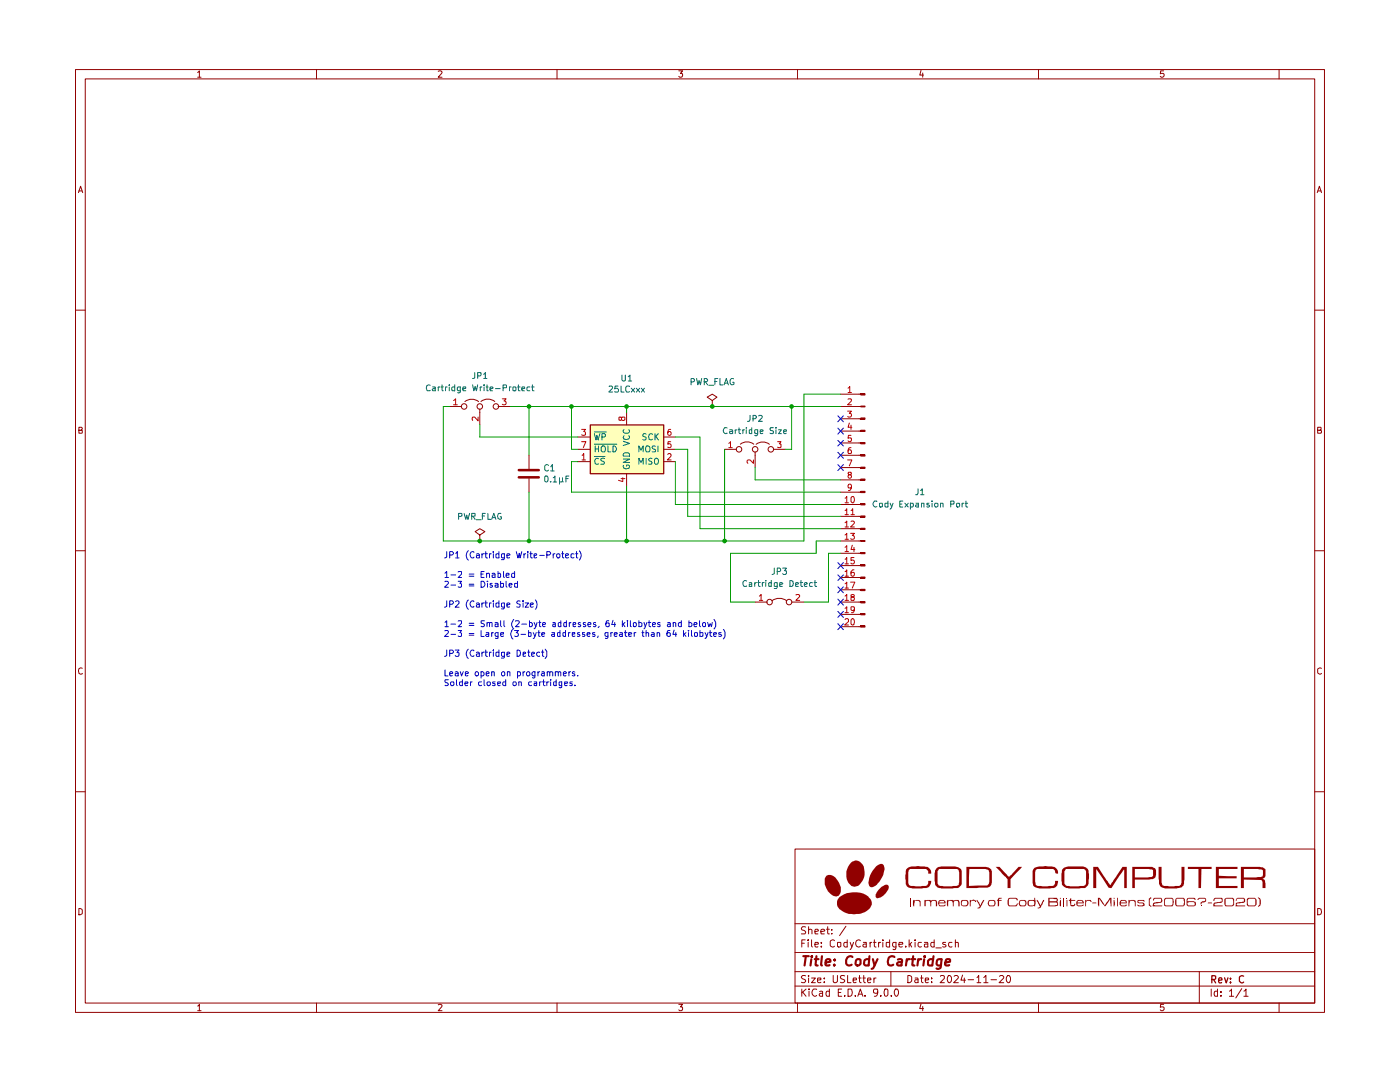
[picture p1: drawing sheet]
<svg xmlns="http://www.w3.org/2000/svg" width="279mm" height="216mm" viewBox="0 0 279 216" stroke-linecap="round" stroke-linejoin="round" font-family="sans-serif">
<g fill="none" stroke="#910000" stroke-width=".2">
<path d="M15.1 13.9h249.2v188.1h-249.2zM17 15.7h245.4v184.4h-245.4zM39.5 14.5l.3-.4v1.3M39.5 15.4h.6M63.2 13.9v1.8M87.5 14.2l.5-.1 .2 .3-.7 1h.7M111.2 13.9v1.8M135.5 14.1h.7l-.4 .5h.3v.7l-.5 .1-.1-.2M159.2 13.9v1.8M183.8 14.1l-.2 .9h.7M184.1 14.6v.8M207.3 13.9v1.8"/>
<path d="M232.2 14.1h-.6v.6l.6-.1 .1 .2v.4l-.2 .2h-.4l-.1-.2M255.3 13.9v1.8M15.7 38.4l.4-1.2 .4 1.2M15.7 38.1h.6M262.9 38.4l.4-1.2 .4 1.2M263.1 38.1h.5M15.1 61.9h1.9M262.4 61.9h1.9M15.7 85.8h.5l.2-.2-.1-.3h-.6v1.1h.6l.1-.5-.2-.1M263 85.8h.6v-.5h-.6v1.1h.6l.1-.4-.1-.2h-.2M15.1 109.9h1.9M262.4 109.9h1.9"/>
<path d="M16.4 133.3a.58 .58 0 0 0-.8 .6 .58 .58 0 0 0 .8 .5M263.7 133.3h-.3l-.4 .2 .1 .9 .3 .1 .3-.1M15.1 158h1.9M262.4 158h1.9M158.7 169.4h103.7v30.7h-103.7zM15.7 181.3h.3l.4 .3v.7l-.4 .2h-.3zM158.7 196.8h103.7M158.7 193.9h103.7M158.7 190.1h103.7M158.7 184.3h103.7M160 197.4v1.4M160 188.2h.5"/>
<path d="M160.2 197.9l.7 .9M160.7 187.5h-.7v1.5M160.8 194.7l-.6-.1-.3 .3a.74 .74 0 0 0 .8 .6l.1 .3-.3 .3-.6-.1M160.8 185l-.6-.1-.2 .2v.4l.5 .2 .3 .4-.2 .2h-.7M160.9 197.4l-.9 .7M161.3 187.5v.2M161.3 188v1M161.4 194.6v.2M161.4 185.6l.2-.2 .4 .2v.7M161.4 184.9v1.4M161.4 195.2v.9M161.5 197.4h.1"/>
<path d="M161.5 197.8v1M162 195.2h.7l-.7 .9h.7M162 187.5v1.3l.1 .2M162.6 188.5l.7-.1-.1-.4h-.5l-.1 .2v.6l.2 .2 .4-.1M162.6 185.9l.7-.1-.2-.4h-.3l-.2 .2v.6l.1 .1h.5M163 197.4h-.6a.79 .79 0 0 0-.3 .8 .79 .79 0 0 0 .6 .6l.3-.2M163.1 195.6l.7-.1v-.3h-.6l-.1 .1 .1 .7h.6M163.6 197.9h.6v.9M163.8 185.9l.8-.1-.1-.3-.4-.1-.3 .2 .1 .7h.6M163.9 188.8v.2M163.9 188v.2M164.2 198.1l-.6 .2-.1 .2 .2 .3 .5-.1"/>
<path d="M164.5 195.9v.2M164.5 195.2v.1M164.9 185.4h.6M165.2 184.9v1.3l.1 .1h.2M165.5 197.9l-.4-.1-.3 .3 .1 .6h.6M165.5 197.4v1.4M166 186.3h.1M166 185.5v.1M166.3 194.6l.1 1.4a.52 .52 0 0 0 .7-.2v-1.2M166.5 187.7l-.4-.2-.4 .4 .1 .9 .3 .2 .4-.2M167.1 188.1h.7l-.1 .8-.3 .1-.3-.2zM167.3 198h.5"/>
<path d="M168 197.4h-.7v1.4h.7M168.6 198.6v.2M168.6 194.7h-.8a.57 .57 0 0 0 .1 .6 .57 .57 0 0 0 .6 .2l.1 .3a.6 .6 0 0 1-.9 .2M168.8 184.8l-1.2 1.9M169.1 188h-.5l-.2 .3v.4l.3 .3 .4-.1M169.1 187.5v1.5M169.2 194.6v1.5h.6M169.2 197.4h.6a.94 .94 0 0 1-.1 1.4h-.5zM169.7 188l.3 1M170.3 195.6l.6-.1v-.3h-.6v.1v.7h.6M170.3 188l-.6 1.5M170.7 198.6v.2"/>
<path d="M171.2 198.8l.5-1.4 .5 1.4M171.4 195.2h.5M171.4 198.4h.6M171.5 194.6v1.2l.4 .3M171.7 187.7a.68 .68 0 0 0-1 .5 .68 .68 0 0 0 .7 .8l.3-.2M172.2 195.2h.5M172.3 188h.6v1M172.4 194.6v1.2l.1 .3h.2M172.6 198.6v.2M172.9 188.4h-.4l-.3 .2v.2l.3 .2 .4-.1M173.1 195.6l.7-.1-.1-.3h-.5l-.1 .1 .1 .7h.5M173.6 188v1"/>
<path d="M174 188h-.3l-.1 .3M174.3 188h.5M174.4 195.2v.9M174.5 187.5v1.3l.3 .2M174.8 195.2h-.2l-.2 .2M175.2 197.9l-.3 .3-.5-.1v-.7h.7l.1 .2-.2 1-.5 .2M175.3 188v1M175.8 198.6v.2M175.8 188h-.4l-.1 .3M176.2 187.5v.2M176.2 188v1M176.5 197.4h.5l.2 .2v.9l-.3 .3a.99 .99 0 0 1-.4-1.4z"/>
<path d="M177.5 188l-.6 .1v.7l.2 .2 .4-.1M177.5 187.5v1.5M177.8 193.9v2.9M177.9 198.6v.2M178.6 197.4h.1a.75 .75 0 0 1 .7 .6 .75 .75 0 0 1-.4 .8l-.4-.2-.1-.4zM178.8 188.9l-.4 .1-.3-.3v-.4l.2-.3h.5v1.1l-.2 .4-.4-.1M179.4 188.5l.8-.1-.1-.4h-.6l-.1 .2v.6l.3 .2 .4-.1M180.8 188.8v.2M181.2 194.6h.3l.4 .4v.7l-.4 .4h-.3zM181.4 187.5v1.5M181.6 188.4l.3 .6M181.9 188l-.5 .5"/>
<path d="M182.6 195.2h.5l.1 .9M182.6 187.5v.2M182.6 188v1M183.2 195.5h-.5l-.2 .2 .2 .4 .5-.1M183.7 195.2h.5M183.9 194.6v1.2l.3 .3M183.9 188h-.5l-.2 .3v.4l.3 .3 .4-.1M184.5 188h.6l.1 1M184.7 195.6l.6-.1-.1-.3h-.5v.1v.7h.5M185.2 188.4l-.7 .1v.4h.7M185.9 195.9v.2M185.9 195.2v.1"/>
<path d="M186.4 188h-.5l-.1 .3v.4l.2 .3 .4-.1M186.4 187.5v1.5M186.8 189.1h1.1M187.7 194.8l.2-.2 .5 .1 .1 .5-.9 .9h.9M188.7 188h-.5l-.1 .3 .6 .2 .1 .3-.3 .2-.4-.1M189.2 194.7l.2-.1a.75 .75 0 0 1 .5 .8 .75 .75 0 0 1-.5 .7 1.01 1.01 0 0 1-.2-1.4zM190 188h-.5l-.2 .3v.4l.3 .3 .4-.1M190.4 194.8l.6-.2 .3 .5-1 1h1M190.7 188.1l.5-.1 .1 1M190.7 187.5v1.5M192.1 194.6l-.3 1h.9M192.4 195.2v.9"/>
<path d="M193.2 195.5h1.1M195 195.1l.3-.5v1.5M195 196.1h.7M196.3 195.1l.5-.5v1.5M196.3 196.1h.9M197.8 195.5h1.1M199.5 194.8l.6-.2 .2 .5-.9 1h.9M201.2 194.6a.75 .75 0 0 1 .5 .8 .75 .75 0 0 1-.5 .7 .92 .92 0 0 1 0-1.5zM239.3 193.9v6.2M241.7 197.4v1.4M243 197.9l-.4-.1-.3 .3 .1 .6h.6M243 197.4v1.4"/>
<path d="M243.7 198.6v.2M243.7 197.9v.1M245.4 197.8l.4-.4v1.4M245.4 198.8h.8M247.8 197.3l-1.2 1.8M248.2 197.8l.5-.4v1.4M248.2 198.8h.9M263 181.3a.65 .65 0 0 1 .7 .6 .65 .65 0 0 1-.7 .6zM39.5 200.7l.3-.3v1.3M39.5 201.7h.6M63.2 200.1v1.9M87.5 200.5l.5-.1 .2 .3-.7 1h.7"/>
<path d="M111.2 200.1v1.9M135.5 200.4h.7l-.4 .5h.3v.7l-.5 .1-.1-.2M159.2 200.1v1.9M183.8 200.3l-.2 .9h.7M184.1 200.8v.9M207.3 200.1v1.9M232.2 200.4h-.6v.6l.6-.1 .1 .2v.3l-.2 .3h-.4l-.1-.2M255.3 200.1v1.9"/>
</g>
<path d="M241.8 195.4h.7l.1-.6-.8-.1v1.4M242.2 195.4l.4 .7M243.2 195.6l.7-.1-.2-.4-.4 .1-.1 .7 .2 .2 .4-.1M244.4 195.1l.3 1 .4-1M245.6 196v.1M245.6 195.2v.2M248.2 194.8l-.4-.1-.4 .3v.8l.4 .3 .4-.1" fill="none" stroke="#910000" stroke-width=".25"/>
<g fill="none" stroke="#910000" stroke-width=".42">
<path d="M160.3 190.8h1.1M160.8 190.8l-.2 1.9M161.9 191.4l-.1 1.3M162 190.8v.2M162.6 191.4h.8M162.9 190.8l-.1 1.8 .4 .1M164 190.8l-.1 1.6 .1 .3M164.8 192.1l.9-.2-.1-.4a.6 .6 0 0 0-.8 .1v1h.8M166.5 192.5v.2M166.6 191.5v.1M170.1 191l-.1-.1a.77 .77 0 0 0-.9 .1l-.2 .6v.6a.68 .68 0 0 0 1.1 .3M171 191.5l.5-.1 .2 .2v.7l-.4 .4-.4-.1-.2-.3z"/>
<path d="M173.4 191.5a.65 .65 0 0 0-.9 .2v.8a.64 .64 0 0 0 .9 .1M173.5 190.8l-.1 1.9M174.2 191.4l.3 1.3M175.1 191.4l-.8 1.8-.4 .1M178.5 191l-.1-.1a.81 .81 0 0 0-1.1 .3 1.31 1.31 0 0 0 .1 1.4l.5 .1 .4-.2M179.2 191.5h.8l-.1 1.2M180 191.9l-.6 .1-.4 .2 .1 .4 .2 .1 .7-.1M181 191.4l-.2 1.3M181.6 191.4l-.5 .1-.1 .2M181.9 191.4h.8M182.2 190.8l-.1 1.8 .4 .1M183.3 191.4l-.2 1.3"/>
<path d="M183.9 191.4l-.5 .1-.1 .2M184.4 191.4l-.1 1.3M184.5 190.8v.2M186.2 191.5a.72 .72 0 0 0-1 .2l.1 .9h.8M186.3 190.8l-.2 1.9M187.9 191.4l-.2 1.8-.4 .1-.4-.1M187.9 191.5l-.5-.1-.4 .3v.8l.2 .2 .5-.1M188.7 192.1l.9-.2v-.4h-.8l-.2 .9 .2 .3 .6-.1"/>
</g>
<g fill="#910000">
<path d="M167.6 179a4.5 4.5 0 0 1 6.1 .4 1.59 1.59 0 0 1-.7 2.4 4.8 4.8 0 0 1-5.7-.7 1.63 1.63 0 0 1 .3-2.1z"/>
<path d="M194.9 179.6h.2l.6 1.1 .5-1 .2-.1-.7 1.5-.3 .2h-.3l.1-.2 .3-.1v-.2z"/>
<path d="M206.8 179.6l.4 .1 .5 1 .5-1.1h.2l-.8 1.6-.5 .1v-.2l.4-.1v-.2z"/>
<path d="M229.4 179.2l.1-.1 .3 .1-.4 .4v.8l.4 .5-.5-.2z"/>
<path d="M251 179.1l.5 .1a1.61 1.61 0 0 1 0 1.5l-.3 .2-.2-.1 .4-.3v-1z"/>
<path d="M181.7 179.2h.2v1.6h-.2z"/>
<path d="M182.3 179.6l1.3 .1 .1 .1v1h-.1v-.7l-.3-.4h-.7l-.1 1.1h-.2z"/>
<path d="M184.6 179.6h2.1l.3 .4v.8h-.2l-.1-1-.6-.1-.2 .2-.1 .9h-.1l-.1-.9-.2-.2h-.4l-.3 .2v.9h-.1z"/>
<path d="M187.4 179.7l.9-.1a.6 .6 0 0 1 .4 .7h-1.3l.2 .4h.8l.3-.2-.2 .3h-1l-.3-.5 .1-.3h1.2l-.2-.3h-.6l-.4 .3z"/>
<path d="M189.1 179.6h2.2a1.34 1.34 0 0 1 .2 1.2h-.2v-.7l-.3-.4-.6 .1-.1 1h-.1v-.6l-.2-.4h-.7l-.1 1h-.1z"/>
<path d="M191.9 179.7l1-.1a.68 .68 0 0 1 .4 .6 .68 .68 0 0 1-.4 .6h-.7l-.3-.1-.1-.4h.1l.2 .4 .9-.1v-.8l-.9-.1-.2 .6h-.1z"/>
<path d="M193.5 179.6h.6a.59 .59 0 0 1 .7 .3l-.2 .1-.1-.3h-.6l-.2 .4v.7h-.2z"/>
<path d="M197.4 179.7l.9-.1a.72 .72 0 0 1 .1 1.2h-1l-.1-.1-.2-.4h.3v.3l.2 .1h.7l.2-.3v-.4l-.3-.3h-.6l-.2 .2v.4h-.3z"/>
<path d="M199.3 179.2h.6h.1l-.6 .2v.2l.6 .1h-.6v1l-.3 .1v-1.1l-.1-.1z"/>
<path d="M201.2 179.3l.3-.1h1.4l.2 .5h-.2l-.2-.4h-1.1l-.3 .2v1l.2 .2h1.1l.5-.4-.2 .5h-1.6l-.2-.4z"/>
<path d="M203.5 179.7a1.15 1.15 0 0 1 1.3 0l.1 .6-.3 .5h-1l-.3-.5 .2-.2 .1 .5 .9 .1 .1-.3v-.6l-.9-.1-.2 .4h-.1z"/>
<path d="M205.3 179.6l1.1 .1v-.5h.2v1.6h-1.2l-.3-.1v-.4h.2l.2 .4h.7l.2-.3v-.4l-.2-.3h-.7l-.2 .2v.4h-.2z"/>
<path d="M209.2 179.2h1.7l.3 .4-.2 .3 .2 .8-.6 .1h-1.4v-.7h.3v.6h1l.5-.2-.2-.4h-1.6v-.3h1.6v-.4l-1.3-.1v.5h-.3z"/>
<path d="M211.6 179.6h.1v1.2h-.2z"/>
<path d="M212.2 179.2h.1v1.6h-.1z"/>
<path d="M212.8 179.6h.2v1.2h-.2z"/>
<path d="M213.6 179.2h.2v.4l.8 .1h-.8v.9h.6l.1-.3 .1 .1-.1 .4a.64 .64 0 0 1-.9-.1l-.1-.9-.2-.1 .2-.1z"/>
<path d="M214.9 179.8l.2-.2 1 .1 .2 .6h-1.2v.3h1.2a1.15 1.15 0 0 1-1.2 .2l-.3-.4v-.4h1.3l-.2-.3h-.6l-.2 .3h-.3z"/>
<path d="M216.6 179.6h.1v.1l.3-.1h.7l.1 .4-.4-.3h-.5l-.2 .4v.7h-.1z"/>
<path d="M219.1 179.2h.4l.1 .1 .9 1.3 .9-1.4h.4v1.6h-.1l-.1-1.4-1.1 1.4-1.1-1.5v1.5h-.2z"/>
<path d="M222.2 179.6h.2l.1 .4-.1 .8h-.2z"/>
<path d="M222.9 179.2h.2v1.6h-.2z"/>
<path d="M223.5 179.7l.3-.1h.7l.3 .1 .1 .6h-1.2v.2l.2 .2h.6l.4-.2v.2l-.3 .1h-.8l-.4-.3v-.5h1.3l-.2-.3h-.6l-.2 .3h-.3z"/>
<path d="M225.2 179.6h1.1l.3 .1v1.1h-.1v-.7l-.3-.4h-.5l-.2 .2-.1 .9h-.2z"/>
<path d="M227.1 179.7a1.5 1.5 0 0 1 1.3 0v.2l-.3-.2-.9 .1 .1 .3h.8l.3 .3-.1 .4h-1.1l-.2-.3 .3 .2h.6l.3-.3-.2-.1h-.7l-.3-.2z"/>
<path d="M230.2 179.2h1.5a.56 .56 0 0 1 .2 .6 .56 .56 0 0 1-.6 .4l-.9 .1-.1 .3 1.6 .1v.1h-1.9l.2-.6 1.3-.2 .2-.2-.1-.5h-1.1l-.4 .4z"/>
<path d="M232.5 179.2h1.1a.61 .61 0 0 1 .7 .7l-.3 .9h-1.4l-.3-.1v-.7h.2v.5l.2 .2h1.1l.2-.3v-.9l-.2-.2h-1.1l-.1 .1-.1 .6h-.2v-.5z"/>
<path d="M234.7 179.2h1.5l.3 .2v1.2l-.3 .2h-1.4l-.3-.4v-.4h.3v.5l.1 .2h1.2l.2-.8-.2-.6h-1.2l-.1 .7h-.3z"/>
<path d="M237 179.2h1.5l.1 .4-.4-.3h-1.1l-.1 .5 1.5 .1 .2 .3v.4l-.4 .2h-1.2l-.3-.4h.2l.1 .3h1.2l.1-.5-.2-.2h-.9l-.3 .2v.2h-.2v-.8z"/>
<path d="M239.6 180.7h.2v.1h-.2z"/>
<path d="M242.3 179.2h1.5l.2 .1v.6l-.2 .2-1.4 .2v.3l1.6 .1v.1h-1.9v-.4l.3-.3 1.4-.3-.1-.5h-1.1l-.2 .1v.3h-.3z"/>
<path d="M244.4 179.3l.4-.1h1.2l.3 .2v1.2l-.3 .2h-1.4l-.3-.4v-.4h.3v.6l.2 .1h1.1a1.31 1.31 0 0 0 .1-1.3l-1.3-.1-.1 .7h-.3z"/>
<path d="M246.8 179.2h1.4l.3 .3v.4l-.3 .3-1.2 .1-.2 .3 1.7 .1v.1h-2l.2-.6 1.5-.3v-.6h-1.2l-.2 .4h-.2z"/>
<path d="M248.8 179.4l.4-.2h1.2l.4 .4v.9l-.4 .3h-1.3l-.3-.2v-.7h.2l.1 .7 .2 .1h1.1l.1-.2v-1l-.1-.2h-1.1l-.3 .4v.2h-.2z"/>
<path d="M239.2 179.2h.1a1.42 1.42 0 0 1 1.3 0l.1 .6-.4 .3h-.4l-.2 .4-.1-.4 .3-.3h.5l.1-.4-1.1-.1-.5 .3z"/>
<path d="M218 180.1l.9 .1-.9 .1z"/>
<path d="M241.1 180.1h.7l.1 .2h-.9z"/>
<path d="M211.6 179.2l.1 .1-.2-.1z"/>
<path d="M212.8 179.2h.2v.1h-.2z"/>
<path d="M222.2 179.2h.3l-.3 .1z"/>
<path d="M175.9 177l.4-.2a.61 .61 0 0 1 .8-.2 .61 .61 0 0 1 .2 .9 2.59 2.59 0 0 1-2.3 1.7l-.3-.2v-.5l.6-1z"/>
<path d="M164.9 174.7h.2a1.75 1.75 0 0 1 2.1 1.1 2.36 2.36 0 0 1 .2 2.9 1.44 1.44 0 0 1-1.6-.3 3.2 3.2 0 0 1-1-3.4z"/>
<path d="M181.1 173.2a2.18 2.18 0 0 1 1.6-.3h1.8a1.29 1.29 0 0 1 1.3 1.4h-.6v-.5l-.4-.4h-3.2l-.3 .6v2.2l.1 .4a6.2 6.2 0 0 0 3.7 0l.1-.8h.6a1.24 1.24 0 0 1-1.5 1.4h-2.5a1.09 1.09 0 0 1-1-.8l-.1-1.7a1.84 1.84 0 0 1 .4-1.5z"/>
<path d="M187 173.1l.5-.1a10.7 10.7 0 0 1 3.8 .1l.5 .3 .1 .3v2.9l-.8 .6-3.2 .1a1.45 1.45 0 0 1-1.4-1.5v-.8h.6v1.3l.3 .4 1 .2 2.5-.1a.43 .43 0 0 0 .4-.5l.1-2.2-.2-.6-3.8-.1-.3 .4v1.2h-.6l.1-1.3z"/>
<path d="M206.5 173.1a6.5 6.5 0 0 1 4.1 0 1.19 1.19 0 0 1 .6 1.2l-.6-.1-.1-.6-.3-.2h-3.2l-.3 .2-.1 .4v1.9a.74 .74 0 0 0 .5 .9h3l.3-.2 .2-.8h.6a1.23 1.23 0 0 1-.9 1.4l-2.9 .1a1.17 1.17 0 0 1-1.3-1.1v-2.5z"/>
<path d="M212.3 173.1l.9-.2h3a1.49 1.49 0 0 1 1.1 1.5v1.2a1.52 1.52 0 0 1-.8 1.6l-3.2 .1a1.45 1.45 0 0 1-1.5-1.5v-.9h.6l.1 1.5 .2 .3 .9 .2 2.7-.1 .4-.5v-2.5l-.4-.4h-3.5l-.4 .4v1.1h-.6v-.6a1.4 1.4 0 0 1 .5-1.2z"/>
<path d="M231.2 173h.6v3.1l.2 .5 .2 .2 1.1 .1 2.1-.1 .3-.3 .1-3.5h.6v2.5l-.3 1.3-.2 .2-1 .3-2.6-.1a1.04 1.04 0 0 1-1-.8z"/>
<path d="M192.9 173h3.9a1.51 1.51 0 0 1 1.1 .8v2.3a1.04 1.04 0 0 1-.8 1l-4.2 .1v-.4l4.1-.1 .4-.3v-.4v-1.9l-.2-.5-.5-.2h-3.2l-.1 3.4h-.5z"/>
<path d="M198.7 173h.8l1.8 2 2-2 .7 .1-2.3 2.3v1.8h-.6v-1.8z"/>
<path d="M218.2 173h.9l2.5 3.6 2.4-3.6h.9v4.2h-.5l-.1-3.7-2.5 3.7h-.2l-.4-.1-2.4-3.7v3.8h-.6z"/>
<path d="M226 173h4l.5 .2 .2 .4a1.82 1.82 0 0 1-.3 1.7l-1 .2h-2.9v1.7h-.5v-2.1h3l.8-.1 .3-.3v-1.1l-.2-.1-3.4-.1v1.7h-.5z"/>
<path d="M237.1 173h4.7v.4h-2l-.1 3.8h-.5v-3.8h-2.1z"/>
<path d="M242.7 173h4.3v.4h-3.8v1.3l3.6 .1v.5h-3.6v1.5h3.8v.4h-4.3z"/>
<path d="M247.6 173h3.8l.6 .1 .4 .2 .2 .2v1.2l-.4 .6h-.2l.5 .5 .1 1.4h-.6v-1.3l-.3-.3-3.5-.1v1.7h-.6v-2.1l4-.1 .4-.1v-.2v-1.1l-.3-.1-3.5-.1v1.7h-.6z"/>
<path d="M174.8 172.9l.4-.3a.76 .76 0 0 1 .9-.2 .76 .76 0 0 1 .4 .8 4.8 4.8 0 0 1-2.2 3.8 .82 .82 0 0 1-.9-.3 .82 .82 0 0 1 0-1l.1-.5a5.6 5.6 0 0 1 1.3-2.3z"/>
<path d="M169.8 172.1a1.49 1.49 0 0 1 2.6 .8 3.3 3.3 0 0 1-1.2 3.9 1.57 1.57 0 0 1-2.2-1.4 3.6 3.6 0 0 1 .8-3.3z"/>
</g>
<path d="M117.8 84.7h14.6v9.8h-14.6z" fill="#ffb"/>
<path d="M171.8 78.6h.8v.2h-.8z" fill="#910000"/>
<path d="M171.8 78.6h.8v.2h-.8z" fill="none" stroke="#910000" stroke-width=".2"/>
<path d="M171.8 81h.8v.2h-.8z" fill="#910000"/>
<path d="M171.8 81h.8v.2h-.8z" fill="none" stroke="#910000" stroke-width=".2"/>
<path d="M171.8 83.4h.8v.2h-.8z" fill="#910000"/>
<path d="M171.8 83.4h.8v.2h-.8z" fill="none" stroke="#910000" stroke-width=".2"/>
<path d="M171.8 85.8h.8v.3h-.8z" fill="#910000"/>
<path d="M171.8 85.8h.8v.3h-.8z" fill="none" stroke="#910000" stroke-width=".2"/>
<path d="M171.8 88.3h.8v.3h-.8z" fill="#910000"/>
<path d="M171.8 88.3h.8v.3h-.8z" fill="none" stroke="#910000" stroke-width=".2"/>
<path d="M171.8 90.8h.8v.2h-.8z" fill="#910000"/>
<path d="M171.8 90.8h.8v.2h-.8z" fill="none" stroke="#910000" stroke-width=".2"/>
<path d="M171.8 93.2h.8v.3h-.8z" fill="#910000"/>
<path d="M171.8 93.2h.8v.3h-.8z" fill="none" stroke="#910000" stroke-width=".2"/>
<path d="M171.8 95.6h.8v.2h-.8z" fill="#910000"/>
<path d="M171.8 95.6h.8v.2h-.8z" fill="none" stroke="#910000" stroke-width=".2"/>
<path d="M171.8 98h.8v.3h-.8z" fill="#910000"/>
<path d="M171.8 98h.8v.3h-.8z" fill="none" stroke="#910000" stroke-width=".2"/>
<path d="M171.8 100.5h.8v.3h-.8z" fill="#910000"/>
<path d="M171.8 100.5h.8v.3h-.8z" fill="none" stroke="#910000" stroke-width=".2"/>
<path d="M171.8 103h.8v.2h-.8z" fill="#910000"/>
<path d="M171.8 103h.8v.2h-.8z" fill="none" stroke="#910000" stroke-width=".2"/>
<path d="M171.8 105.4h.8v.3h-.8z" fill="#910000"/>
<path d="M171.8 105.4h.8v.3h-.8z" fill="none" stroke="#910000" stroke-width=".2"/>
<path d="M171.8 107.9h.8v.1h-.8z" fill="#910000"/>
<path d="M171.8 107.9h.8v.1h-.8z" fill="none" stroke="#910000" stroke-width=".2"/>
<path d="M171.8 110.2h.8v.3h-.8z" fill="#910000"/>
<path d="M171.8 110.2h.8v.3h-.8z" fill="none" stroke="#910000" stroke-width=".2"/>
<path d="M171.8 112.7h.8v.2h-.8z" fill="#910000"/>
<path d="M171.8 112.7h.8v.2h-.8z" fill="none" stroke="#910000" stroke-width=".2"/>
<path d="M171.8 115.1h.8v.3h-.8z" fill="#910000"/>
<path d="M171.8 115.1h.8v.3h-.8z" fill="none" stroke="#910000" stroke-width=".2"/>
<path d="M171.8 117.6h.8v.3h-.8z" fill="#910000"/>
<path d="M171.8 117.6h.8v.3h-.8z" fill="none" stroke="#910000" stroke-width=".2"/>
<path d="M171.8 120.1h.8v.2h-.8z" fill="#910000"/>
<path d="M171.8 120.1h.8v.2h-.8z" fill="none" stroke="#910000" stroke-width=".2"/>
<path d="M171.8 122.4h.8v.3h-.8z" fill="#910000"/>
<path d="M171.8 122.4h.8v.3h-.8z" fill="none" stroke="#910000" stroke-width=".2"/>
<path d="M171.8 124.9h.8v.2h-.8z" fill="#910000"/>
<g fill="none" stroke="#910000" stroke-width=".2">
<path d="M142.2 79.9l.9-.7-.9-.5-1.1 .5 1.1 .7v1.2M167.7 78.7h4.1M89.7 81.1h2.4M92.8 80.1a2.21 2.21 0 0 1 2.7 0M95.8 81.6v3.1M96 80.1a2.24 2.24 0 0 1 2.7 0M99.4 81.1h2.5M105.6 90.8v2.8M105.6 95.5v2.7M115.3 89.7h2.5M115.3 87.2h2.5M115.3 92.1h2.5"/>
<path d="M125 82.3v2.4M125 94.5v2.4M132.4 89.7h2.4M132.4 87.2h2.4M132.4 92.1h2.4M142.2 81.1h.1M144.6 89.7h2.4M147.8 88.6a2.17 2.17 0 0 1 2.6 0M150.7 90.2v3.1M150.9 88.7a2.14 2.14 0 0 1 2.7 0M154.3 89.7h2.5M167.7 81.1h4.1"/>
<path d="M167.7 83.6h4.1M167.7 86h4.1M167.7 88.4h4.1M167.7 90.8h4.1M167.7 93.3h4.1M167.7 95.8h4.1M167.7 98.2h4.1M95.8 106.8l1-.7-1-.6-1 .6 1 .7v1.1M95.8 107.9h.1M154.1 119.9a2.45 2.45 0 0 1 2.9 0M167.7 100.7h4.1M167.7 103h4.1"/>
<path d="M167.7 105.5h4.1M167.7 107.9h4.1M167.7 110.4h4.1M167.7 112.9h4.1M167.7 115.2h4.1M167.7 117.7h4.1M150.7 120.1h2.5M158 120.1h2.4M167.7 120.1h4.1M167.7 122.6h4.1M167.7 125h4.1M171.8 124.9h.8v.2h-.8z"/>
<circle cx="92.6" cy="81.1" r=".55"/>
<circle cx="95.8" cy="81.1" r=".55"/>
<circle cx="99" cy="81.1" r=".55"/>
<circle cx="147.5" cy="89.7" r=".55"/>
<circle cx="150.7" cy="89.7" r=".55"/>
<circle cx="153.8" cy="89.7" r=".55"/>
<circle cx="153.6" cy="120.1" r=".55"/>
<circle cx="157.5" cy="120.1" r=".55"/>
</g>
<g fill="none" stroke="#b90000" stroke-width=".2">
<path d="M90.5 79.9l.4-.3v1.2M100.2 79.6h.8l-.4 .4 .3 .1 .1 .2-.1 .4h-.7M169.2 77.5l.4-.4v1.2M169.2 79.7l.6-.1 .1 .3-.7 .9h.7M169.2 78.3h.7M90.5 80.8h.8M95.4 83.2v.8l-.7-.8h-.4v.7M116.1 85.7h.7l-.3 .4 .3 .2v.5h-.7M116.1 88.1h.8l-.5 1.2M116.2 90.8l.3-.3v1.3M116.2 91.8h.6M123.9 95.5h.8"/>
<path d="M124 83.4l.1-.2h.5v.6a.36 .36 0 0 1-.6-.2l-.1-.4-.4 .1v.5l.3 .1 .2-.3M124.3 95.3v.8l-.9-.3M133.3 90.7l.4-.2 .2 .3-.7 1h.7M133.9 85.7l-.5 .1-.1 .8a.35 .35 0 0 0 .3 .3 .35 .35 0 0 0 .3-.3v-.2l-.2-.3-.4 .1v.2M133.9 88.1h-.6v.5h.6v.6h-.6M145.5 88.5l.3-.4v1.2M145.5 89.3h.6M150.4 91.8v.7l-.7-.7h-.4l-.2 .1v.4l.2 .2M155.2 88.1h.7l-.4 .5h.4v.6h-.7M168.7 99.4l.3-.3v1.2M169.2 82h.7l-.4 .5h.3v.6h-.6M169.2 91.8h.8l-.5 1.2"/>
<path d="M169.5 84.4l-.3 .9h.8M169.5 94.7l-.3-.2 .1-.3h.5v.5l-.5 .1a.35 .35 0 0 0 0 .5 .35 .35 0 0 0 .5 0 .35 .35 0 0 0 0-.5l-.1-.1M169.8 86.9h-.5l-.1 .6 .6-.1v.7h-.4l-.2-.1M169.8 89.3l-.4 .1-.2 .4 .1 .7h.5v-.7l-.3-.1-.3 .3M169.8 84.8v.9M169.9 97.2l-.1 .2h-.5l-.1-.2 .1-.5 .4-.1 .1 .2a.85 .85 0 0 1-.2 1.1h-.3M170.1 99.1a.68 .68 0 0 1 .4 .6 .68 .68 0 0 1-.4 .6l-.3-.2v-.8zM151.6 119l.3-.4v1.2M151.6 119.8h.6M158.8 118.7l.5-.1 .3 .3-.8 .9h.8M168.7 101.9l.3-.4v1.2M168.7 104.3l.3-.3v1.2"/>
<path d="M168.7 106.8l.3-.4v1.2M168.7 109.2l.3-.3v1.2M168.7 111.6l.3-.4v1.3M168.7 114l.3-.3v1.3M168.7 116.5l.3-.3v1.1M168.7 119l.3-.4v1.2M168.7 100.3h.6M168.7 102.7h.6M168.7 105.2h.6M168.7 107.6h.6M168.7 110.1h.6M168.7 112.5h.6"/>
<path d="M168.7 115h.6M168.7 117.3h.6M168.7 119.8h.6M169.8 106.4h.7l-.4 .4 .3 .1v.6h-.6M169.8 116.2h.8l-.5 1.1M169.8 101.9l.4-.4v1.2M169.8 104.1l.5-.1 .2 .3-.7 .9h.7M169.8 102.7h.7M170.1 108.8l-.3 .8h.8M170.1 119.1l-.3-.1 .1-.3a.36 .36 0 0 1 .6 .2l-.1 .1-.6 .2 .1 .6 .5-.1a.36 .36 0 0 0-.1-.6M170.4 111.2h-.6v.6h.6v.6l-.4 .1-.2-.2M170.4 113.7h-.2l-.4 .3v.8l.3 .2 .3-.1v-.7h-.5l-.1 .2"/>
<path d="M170.4 109.2v.9M168.7 121.4l.3-.3v1.2M168.7 123.6l.1-.2h.4l.1 .2v.4l-.7 .7h.7M168.7 122.3h.6M170.1 123.4a.75 .75 0 0 1 .2 1.3l-.4-.1-.1-.1v-.8zM170.5 121.6l-.2 .2-.4-.1-.1-.5 .6-.1 .1 .1-.2 1-.4 .1"/>
</g>
<path d="M103.5 93.8h4M103.5 95.2h4" fill="none" stroke="#910000" stroke-width=".51"/>
<path d="M117.8 84.8h14.7v9.7h-14.7z" fill="none" stroke="#910000" stroke-width=".25"/>
<g fill="none" stroke="#006665" stroke-width=".2">
<path d="M118.6 86.5l.4 1.3 .1-.9 .3 .9 .3-1.3M118.6 86.2h2.4M118.6 88.6h4.5M118.6 91.1h2.1M118.8 89v1.2M118.8 89.6h.7M119.5 91.5l-.3-.1a.67 .67 0 0 0-.5 .5 .67 .67 0 0 0 .3 .7l.5-.1M119.5 89v1.2M120.1 89.2l.2-.2 .3 .1a.87 .87 0 0 1 0 1.1h-.5l-.1-.4zM120.1 87.2h.5l.2-.2v-.3l-.2-.2h-.5v1.3M120.6 91.5h-.6l-.1 .3 .2 .2h.3l.2 .4-.1 .2h-.6M121.3 89v1.2h.6"/>
<path d="M122.3 89a.66 .66 0 0 1 .7 .4 .66 .66 0 0 1-.2 .8h-.5zM124.4 88.1l1.2 .4-1.2 .4M124.4 91.6h1.2l-1.2 .7h1.2M124.5 92.9l-.1 .1a.64 .64 0 0 0 .6 .6 .64 .64 0 0 0 .6-.6l-.1-.2h-.5v.2M124.5 90.5l.2-.2h.6l.3 .2v.5h-1.2zM124.5 86.9l-.1 .3a.65 .65 0 0 0 .6 .5 .65 .65 0 0 0 .6-.5l-.1-.3M124.5 85.8l-.1 .3 .3 .3h.8l.1-.3-.1-.3M127.5 90.2v-1.2l.4 .8 .5-.8v1.2M127.5 92.6v-1.2l.4 .9 .5-.9v1.2M128.9 86.6l-.4-.1-.2 .3 .1 .2 .5 .3v.3l-.1 .2-.5-.1M128.9 91.4v1.2M129.1 89a.46 .46 0 0 1 .6 .4l-.2 .8h-.5a.86 .86 0 0 1 .1-1.2z"/>
<path d="M130.1 91.5h-.6v.4a.47 .47 0 0 1 .5 .2 .47 .47 0 0 1 0 .5h-.5M130.2 86.7l-.2-.2a.65 .65 0 0 0-.6 .7 .65 .65 0 0 0 .6 .6l.2-.2M130.6 91.6l.5-.2a.86 .86 0 0 1 .1 1.2h-.4l-.2-.1zM130.7 86.5v1.3M130.8 89.1l-.4-.1-.3 .2 .1 .3 .6 .2v.4l-.7 .1M130.9 87l.5 .8M131.3 89v1.2M131.4 86.5l-.7 .7"/>
</g>
<g fill="none" stroke="#090" stroke-width=".2">
<path d="M167.7 78.7h-7.3v29.2h-71.9v-26.8h1.2M95.8 84.7v2.5h19.5M101.9 81.1h65.8M105.6 81.1v9.7M105.6 98.2v9.7M114 81.1v8.6h1.3M115.3 92.1h-1.3v6.1h53.7M125 81.1v1.2M125 96.9v11M134.8 89.7h2.4v13.3h30.5M134.8 92.1v8.6h32.9M134.8 87.2h4.9v18.3h28"/>
<path d="M144.6 89.7v18.2M150.7 93.3v2.5h17M158 81.1v8.6h-1.2M167.7 110.4h-2.3v9.7h-5M167.7 107.9h-4.8v2.5h-17.1v9.7h4.9"/>
</g>
<g fill="none" stroke="#0500ca" stroke-width=".2">
<path d="M88.8 114.4l.4-.4v1.2M88.8 116.1l.5-.1 .2 .3-.8 .9h.8M88.8 115.2h.7M89.2 110.1v1.1l-.5 .1M89.2 119.9v1.1l-.5 .2M89.7 110.7h.6l.2-.4-.2-.2h-.6v1.2M90 114.7h.9M90 116.8h.9M90.9 110.4l.4-.3v1.2M90.9 111.3h.7M91.4 114.1h.7v.5l-.7 .6h.7M91.4 116h.7l-.3 .4 .3 .2v.5h-.7"/>
<path d="M93.5 109.9a1.23 1.23 0 0 0 0 1.9M93.5 119.7a1.23 1.23 0 0 0 0 1.9M93.6 114.6h1M93.6 115h1M93.6 116.6h1M93.6 116.9h1M94.6 110.2l-.2-.1a.64 .64 0 0 0-.6 .6 .64 .64 0 0 0 .6 .6l.2-.1M95.1 110.6l.4-.1 .2 .2v.6M95.7 110.7l-.6 .2v.3h.6M96 116h.5a.66 .66 0 0 1 .2 .8 .66 .66 0 0 1-.7 .4zM96 114.6h.4M96.2 110.5v.8"/>
<path d="M96.6 110.5l-.3 .1-.1 .1M96.6 114h-.6v1.2h.6M96.8 110.5h.5M96.9 110.1v1.1l.4 .1M96.9 119.9v1.1l.4 .2M97.1 114.6l.3-.2 .3 .2v.6M97.1 114.4v.8M97.3 116v.1M97.3 116.4v.8M97.7 110.5v.8M98 110.5l-.3 .1v.1M98.2 114.5l.4-.1 .2 .2v.6"/>
<path d="M98.2 116.4h-.3l-.1 .2 .5 .4-.2 .2-.3-.1M98.5 110.1v.1M98.5 119.9v.2M98.5 110.5v.8M98.8 114.7l-.6 .1v.3h.6M98.8 116.4h.5l.1 .8M99.4 114.5l.3-.1 .2 .2v.5h-.5M99.4 116.7l-.6 .1v.3h.6M99.4 114v1.2M99.6 110.6h-.6v.6l.1 .1 .5-.1M99.6 110.1v1.2M99.6 119.9v1.3"/>
<path d="M99.9 116.4l.6 .1v.6h-.6M99.9 116v1.2M100.5 114v1.1l.2 .1M100.7 110.5v1l-.2 .2h-.4M100.7 110.6h-.6v.6l.2 .1 .4-.1M101 114.8l.6-.1v-.2l-.4-.1-.2 .2v.5l.2 .1 .4-.1M101 116v1l.2 .2M101.2 110.9l.6-.2-.2-.2-.4 .1v.6h.5M101.6 116.8l.6-.1-.1-.3h-.4l-.1 .2v.4l.2 .2 .3-.1M102.7 114.5l-.3-.1-.3 .2v.5h.6M102.7 114v1.2M103 110.1l.4 1.2 .2-.9 .2 .9 .3-1.2"/>
<path d="M103.3 116.4l-.6 .1v.6h.6M103.3 116v1.2M103.8 120l-.4-.1-.3 .2 .1 .3 .6 .2v.4l-.2 .2-.5-.1M104.4 119.9v.2M104.6 110.5v.8M104.9 110.5l-.3 .2M105.3 110.1v.1M105.3 110.5v.8M105.7 110.5h.6M105.9 110.1v1.1l.4 .1M106.6 110.9l.5-.2v-.1h-.5v.6h.5M106.8 119.7a1.44 1.44 0 0 1 0 1.9"/>
<path d="M107.7 110.8h.9M109.1 110.7h.5l.3-.4-.3-.2h-.5v1.2M110.4 110.5v.8M110.7 110.5l-.3 .2M111.2 110.6l.3-.1 .3 .2v.4l-.3 .2-.4-.2zM112.1 110.5h.4M112.3 110.1v1.1l.2 .1M112.9 110.9l.6-.2v-.1l-.5-.1-.1 .2v.5l.1 .1 .5-.1M114.6 110.6h-.6v.6l.2 .1 .4-.1M114.9 110.5h.4M115.1 110.1v1.1l.2 .1M115.7 109.9a1.44 1.44 0 0 1 0 1.9"/>
<path d="M88.8 124.2l.4-.3v1.1M88.8 125.9l.5-.1 .2 .4-.8 .8h.8M88.8 133.7v1.2h.6M88.8 125h.7M89.2 129.7v1.1l-.5 .2M89.5 135.6l-.7 .1v.4l.7 .4-.3 .3-.4-.1M89.7 120.6h.6l.2-.5-.2-.2h-.6v1.3M89.7 130.4h.6l.2-.4-.2-.3h-.6v1.3M89.7 134.4h.6l-.1-.4-.5 .2v.5l.2 .2 .4-.1M89.9 136.2l.2-.1h.4v.6h-.5zM90 124.5h.9M90 126.6h.9"/>
<path d="M90.8 129.7h.8l-.4 .5 .4 .1v.5l-.2 .2h-.4l-.2-.2M90.8 134.1l.4-.1 .2 .2v.7M90.9 120.1l.2-.2h.3l.2 .2v.3l-.8 .8h.8M91.1 135.6v1l.2 .2M91.4 123.9h.7v.5l-.7 .6h.7M91.4 125.8h.7l-.3 .4 .3 .2v.5h-.7M91.4 134.4h-.6v.4h.6M91.9 134l.2 .9 .4-.9M92.3 136.1h-.5l-.1 .5a.36 .36 0 0 0 .6 .1M92.3 135.6v1.2M92.8 136.4l.6-.1-.1-.2h-.4l-.1 .1v.4l.2 .2 .3-.1M92.9 134.4h.6l-.1-.3h-.5v.7h.5"/>
<path d="M93.5 129.5a1.23 1.23 0 0 0 0 1.9M93.6 124.4h1M93.6 124.8h1M93.6 126.4h1M93.6 126.7h1M93.9 136.1v.7M94.2 136.1h-.2l-.1 .1M94.6 120.1l-.2-.2a.64 .64 0 0 0-.6 .6 .64 .64 0 0 0 .6 .7l.2-.2M94.6 129.9l-.2-.2a.64 .64 0 0 0-.6 .6 .64 .64 0 0 0 .6 .7l.2-.2M94.9 134.1l.3-.1 .3 .3-.1 .5h-.5zM95.1 120.4l.4-.1 .2 .2v.7M95.1 130.2l.4-.1 .2 .2v.7"/>
<path d="M95.7 120.6l-.6 .1v.4h.6M95.7 130.4l-.6 .2v.3h.6M96 125.8v1.2h.6M96 134.1l.3-.1 .3 .3-.1 .5h-.5M96 134v1.3M96.1 136.1h-.4l-.2 .1 .1 .5h.5M96.2 120.3v.9M96.2 130.1v.9M96.6 120.3l-.3 .1-.1 .2M96.6 130.1l-.3 .1-.1 .2M96.6 135.6v1l.2 .2M96.7 123.9h-.7v.4l.7 .4-.3 .3h-.4"/>
<path d="M96.8 120.3h.5M96.8 130.1h.5M96.9 129.7v1.1l.4 .2M97 126.2h.5v.8M97 134.4h.6l-.2-.4-.4 .2v.5l.2 .2 .3-.1M97.2 124.4l.2-.2 .3 .1v.7M97.2 136.2l.2-.1h.3l.2 .1-.1 .5h-.5zM97.2 124.2v.8M97.5 126.5l-.5 .1-.1 .1 .2 .3 .4-.1M97.7 124.4l.2-.2 .3 .1v.7M97.7 120.3v.9M97.7 130.1v.9"/>
<path d="M98 120.3l-.3 .1v.2M98 130.1l-.3 .1v.2M98.1 134.2l.2-.2 .3 .1v.8M98.1 126.2v.8M98.1 134v.9M98.5 126.2h-.3l-.1 .2M98.5 129.7v.2M98.5 120.3v.9M98.5 130.1v.9M98.8 124.3l.3-.1 .3 .2v.6M98.8 136.1h-.4l-.1 .1 .1 .2 .4 .1v.2h-.5M99.3 136.4l.6-.1-.1-.2h-.4l-.1 .1v.4l.2 .2 .3-.1"/>
<path d="M99.4 124.5l-.6 .1v.4h.6M99.4 126.9h-.5l-.1-.5 .2-.2h.4v1.1h-.5M99.6 120.4h-.6v.6l.1 .2 .5-.1M99.6 130.2h-.6v.6l.1 .2 .5-.1M99.6 129.7v1.3M99.9 123.9v1l.2 .1M99.9 126.6l.6-.1v-.3h-.5l-.1 .2v.4l.2 .2 .4-.1M100.3 134l.4 .1 .1 .2v.3l-.3 .3-.3-.1-.1-.2v-.3zM100.6 123.9v1l.2 .1M100.7 120.3v1l-.2 .2h-.4M100.7 120.4h-.6v.6l.2 .2 .4-.1M100.7 130.1v1l-.2 .2h-.4"/>
<path d="M100.7 130.2h-.6v.6l.2 .2 .4-.1M100.9 136.1h-.4l-.2 .1 .1 .5h.5M100.9 135.6v1.2M101.2 120.7l.6-.1-.2-.3-.4 .1v.7h.5M101.2 130.6l.6-.2-.2-.3-.4 .1v.7h.5M101.3 134.2l.1-.2 .4 .1v.8M101.3 134v.9M102.4 125.6a1.26 1.26 0 0 0 0 1.9M102.4 136.2l.1-.1h.4l.1 .1v.5h-.6zM102.5 123.6l-.1 .1a1.21 1.21 0 0 0 .1 1.8M102.7 125.8h.8l-.5 .4 .5 .3-.1 .4h-.7M102.9 123.9h.6l.1 .1-.1 .4-.6 .6h.7"/>
<path d="M103.2 129.7a.64 .64 0 0 1 .7 .6 .64 .64 0 0 1-.7 .7zM103.3 134.1h.5l.1 .5a.36 .36 0 0 1-.6 .2M103.3 134v1.3M103.5 136.1h.5l.1 .7M103.5 136.1v.7M104 126.6h.9M104.1 124.5h1M104.4 130.6l.5-.2v-.2h-.5v.7h.5M104.4 120.3v.9M104.4 134v.9M104.7 134l-.3 .3M104.8 120.3h.7l-.7 .9h.7"/>
<path d="M105.1 134.3l.2-.3 .4 .1v.7h-.5zM105.3 130.1h.4M105.5 126.2l.5 .1v.6h-.5M105.5 129.7v1.2l.2 .1M105.5 125.8v1.2M105.7 124.3l.3-.1 .3 .3-.1 .5h-.5M105.7 123.9v1.1M105.8 120.7l.6-.1v-.2l-.4-.1-.2 .2v.5l.2 .2 .4-.1M106.1 130.6l.6-.2-.2-.3-.4 .2v.5l.2 .2 .3-.1M106.1 136.1h-.4l-.2 .1 .1 .5h.5M106.4 126.2l.4 .8M106.6 136.1h.5v.7"/>
<path d="M106.6 124.2l.3 .8M106.8 134v1.1l-.2 .2-.3-.1M106.8 134.1l-.4-.1-.2 .3 .1 .5h.5M107 126.2l-.4 1.1-.2 .1M107.1 136.3l-.5 .1v.3h.5M107.2 124.2l-.3 .8-.3 .5M107.4 126.2h.4M107.4 134v.9M107.5 125.8v1.1l.3 .1M107.5 124.2h.4M107.7 123.9v1.1h.2M107.7 130.2l-.3-.1-.3 .3v.3l.3 .3 .3-.1"/>
<path d="M107.7 134l-.3 .3M107.7 136.1v.7M108 136.1l-.3 .1M108 130.1h.5M108.1 126.6l.6-.1-.1-.3h-.4l-.1 .2v.4l.2 .2 .3-.1M108.1 134.1h.5v.8M108.3 124.6l.6-.1-.2-.3-.4 .2v.5l.2 .1h.3M108.3 129.7v1.2l.2 .1M108.3 136.1h.5M108.5 135.6v1l.3 .2M108.6 134.4h-.3l-.3 .2 .3 .3 .3-.1M108.8 129.5l.3 .5v.9l-.3 .5"/>
<path d="M109.1 136.1v.7M109.2 134.2l.2-.2 .3 .1v.8M109.2 134v.9M109.6 136.1l-.5 .1M109.7 134.2l.2-.2 .4 .2v.7M109.9 135.6v.1M109.9 136.1v.7M110.1 126.2h.6v.8M110.3 124.3h.5v.7M110.7 126.5l-.6 .1v.1l.2 .3 .4-.1M110.8 124.5l-.5 .1v.4h.5M110.8 134.2l.2-.2 .4 .2v.7"/>
<path d="M110.8 134v.9M111 136.1h-.5v.6h.5M111 135.6v1.2M111.4 134.2l.2-.2 .3 .2v.7M111.8 126.2l-.6 .1v.6h.6M111.8 125.8v1.2M111.9 124.3l-.3-.1-.2 .2v.6h.5M111.9 123.9v1.1M112.1 136.7h-.5l.1-.6h.4v1.1h-.5M112.4 134.4h.6l-.1-.4-.5 .2v.5l.2 .2 .3-.1M112.7 136.4l.6-.1-.1-.2h-.5v.6h.5M112.9 126.2l-.6 .1v.6h.6"/>
<path d="M112.9 125.8v1.2M113 124.3l-.3-.1-.2 .2v.6h.5M113 123.9v1.1M113.5 126.2v.8M113.5 134v.9M113.6 124.2v.8M113.8 126.2l-.3 .2M113.9 134l-.4 .3M114 124.2l-.4 .3M114.2 126.6l.5-.1v-.3h-.5v.7h.5M114.2 136.1h-.4l-.1 .1 .1 .2 .4 .1v.2h-.5M114.4 124.6l.5-.1v-.2h-.5v.7h.5"/>
<path d="M114.7 134.1l-.3-.1-.2 .2 .2 .2 .3 .1v.3h-.5M114.7 136.7v.1M115.3 134.8v.1M115.7 126.2h-.4l-.1 .2 .5 .4-.1 .2-.4-.1M115.8 124.3l-.2-.1-.2 .3 .5 .4-.2 .1h-.3M116.7 126.2h-.5v.4h.4l.2 .2-.2 .2-.4-.1M116.8 124.3h-.4v.2l.4 .1 .1 .3-.1 .1h-.4M117.2 126.6l.6-.1-.1-.3h-.4l-.1 .2v.4l.1 .2 .4-.1M117.3 124.6l.6-.1-.1-.3-.5 .2v.5l.2 .1h.4M118.7 126.2h-.4v.4h.3l.2 .2-.2 .2-.3-.1M118.9 124.3h-.5v.2l.4 .1 .2 .3-.2 .1h-.4M119.4 126.9l-.2 .3"/>
<path d="M119.5 125l-.1 .2M121.3 126.9h-.5v-.7h.5v1l-.2 .2-.3-.1M121.5 123.9h-.4l-.2 .9 .3 .2h.4v-.6l-.4-.1-.3 .2M121.9 126.2v.8M122.3 126.2h-.3l-.1 .2M122.3 123.8l-.2 .8h.7M122.6 126.6l.6-.1-.1-.3h-.4l-.1 .2v.4l.2 .2 .3-.1M122.7 124.2v.8M123.7 126.2h.5v.8M124.2 126.5l-.5 .1-.1 .1 .2 .3 .4-.1M124.2 123.9v1.1M124.4 124.5l.3 .5"/>
<path d="M124.6 126.2h.5M124.7 124.2l-.5 .5M124.8 125.8v1l.3 .2M125.2 123.9h.1M125.2 124.2v.8M125.5 126.6l.6-.1-.1-.3h-.5v.7h.5M125.8 123.9v1.1h.2M126.4 124.4l.2-.2 .3 .1v.7h-.5zM126.6 126.2v.8M126.9 126.2h-.2l-.1 .2M127.5 124.3l.3-.1 .3 .2v.6h-.6M127.5 123.9v1.1"/>
<path d="M128.1 126.2h.4M128.3 125.8v1.1l.2 .1M128.5 124.2l.3 .8M128.9 126.3l.5-.1 .1 .8M128.9 125.8v1.2M129.1 124.2l-.6 1.3M129.4 124.2h.5M129.5 123.9v1l.4 .1M130 126.2h.5l.1 .8M130.2 124.6l.6-.1-.2-.3-.4 .2v.5l.2 .1h.3M130.6 126.5l-.6 .1v.1l.1 .3 .5-.1M131.1 126.3l.5-.1 .1 .8"/>
<path d="M131.1 126.2v.8M131.7 124.3l-.3-.1-.2 .2 .2 .2 .3 .1v.3h-.5M133.3 124.3l.3-.1 .2 .2v.6M133.7 125.8l-.4 .1-.2 .8 .2 .3 .5-.1v-.5l-.2-.2h-.3l-.2 .3M133.8 124.5h-.5l-.1 .3 .1 .2h.5M134.4 124.4l.1-.2 .4 .2v.6M134.4 124.2v.8M134.5 125.7l-.2 .9h.7M134.9 126.2v.8M136 124.3h-.5l-.1 .5a.36 .36 0 0 0 .6 .2M136 123.9v1.1M136.4 125.8v1.2"/>
<path d="M136.6 126.6l.3 .4M136.9 126.2l-.5 .5M137.4 125.8v.1M137.4 126.2v.8M137.5 124.3l.3-.1 .3 .3-.1 .5h-.5M137.5 123.9v1.1M138 125.8v1l.2 .2M138.5 124.6l.6-.1-.2-.3-.4 .2v.5l.2 .1h.3M138.6 126.3h.6v.6h-.6zM139.6 123.9v1l.2 .1M139.7 126.2l.6 .1v.6h-.6M139.7 125.8v1.2"/>
<path d="M140.3 124.3l.3-.1 .2 .2v.6h-.5zM140.7 126.2l.4 .8M141.2 124.2l.3 .8 .2-.5 .3 .5 .2-.8M141.3 126.2l-.4 1.1-.2 .1M141.6 126.2h.5M141.7 125.8v1l.4 .2M142.4 126.6l.6-.1-.1-.3h-.4l-.1 .2v.4l.2 .2 .3-.1M142.5 123.6a1.32 1.32 0 0 1 0 1.9M143.9 126.2h-.4l-.1 .2 .6 .4-.2 .2-.4-.1M144.4 125.6a1.36 1.36 0 0 1 0 1.9"/>
</g>
<g fill="none" stroke="#02008a" stroke-width=".2">
<path d="M167.2 85.4l1.1 1.2M167.2 87.9l1.1 1.1M167.2 90.3l1.1 1.1M167.2 92.7l1.1 1.2M167.2 83l1.1 1.2M168.3 85.4l-1.1 1.2M168.3 87.9l-1.1 1.1M168.3 90.3l-1.1 1.1M168.3 92.7l-1.1 1.2M168.3 83l-1.1 1.2M167.2 117.1l1.1 1.2M167.2 119.5l1.1 1.2"/>
<path d="M167.2 114.7l1.1 1.1M167.2 112.3l1.1 1.2M168.3 117.1l-1.1 1.2M168.3 119.5l-1.1 1.2M168.3 114.7l-1.1 1.1M168.3 112.3l-1.1 1.2M167.2 122l1.1 1.2M167.2 124.5l1.1 1.1M168.3 122l-1.1 1.2M168.3 124.5l-1.1 1.1"/>
</g>
<g fill="#090">
<circle cx="158" cy="81.1" r=".47"/>
<circle cx="125" cy="107.9" r=".47"/>
<circle cx="125" cy="81.1" r=".47"/>
<circle cx="142.2" cy="81.1" r=".47"/>
<circle cx="95.8" cy="107.9" r=".47"/>
<circle cx="105.6" cy="107.9" r=".47"/>
<circle cx="105.6" cy="81.1" r=".47"/>
<circle cx="144.6" cy="107.9" r=".47"/>
<circle cx="114" cy="81.1" r=".47"/>
</g>
<g fill="none" stroke="#006665" stroke-width=".2">
<path d="M85.8 76.9l-.2-.1a.67 .67 0 0 0-.5 .5 .67 .67 0 0 0 .2 .7l.5-.1M86.4 77.2h.5v.8h-.5l-.1-.3 .6-.2M87.5 77.2v.8M87.8 77.2h-.3v.2M88.1 77.2h.4M88.2 76.8v1l.3 .2M88.9 77.2v.8M89.2 77.2l-.3 .2M89.7 76.8v.1M89.7 77.2v.8M90.8 76.8v1.2h-.5l-.1-.2v-.4l.1-.2h.5M91.9 78h-.5l-.1-.2v-.4l.1-.2h.5v1.1h-.5"/>
<path d="M92.4 77.6l.6-.1v-.3h-.5l-.1 .2 .1 .6h.5M94.3 76.8l.3 1.2 .2-.9 .3 .9 .2-1.2M94.7 74.3v1.1l-.4 .1M95.3 75h.5l.2-.2v-.4l-.7-.1v1.2M95.8 77.2v.8M96.2 77.2h-.3l-.1 .2M96.5 74.7l.4-.4v1.2M96.5 75.5h.7M96.6 76.8v.1M96.6 77.2v.8M97 77.2h.4M97.2 76.8v1.2h.2"/>
<path d="M97.8 77.6l.6-.1-.1-.3h-.4l-.1 .2 .1 .6h.4M98.9 77.6h.9M100.4 77.4h.6l.1-.5-.7-.1v1.2M101.7 77.2v.8M102 77.2h-.2l-.1 .2M102.4 77.3h.6l-.1 .7-.5-.1zM103.3 77.2h.5M103.5 76.8v1v.2h.3M104.1 77.6l.6-.1-.1-.3h-.4l-.1 .2 .1 .6h.4M105.7 77.2h-.4l-.1 .2v.4l.1 .2h.4M106.1 77.2h.5M106.3 76.8v1v.2h.3"/>
<path d="M121.6 77.1l.5-.1 .2 .4-.8 .8h.8M123.4 77h-.6l-.1 .6 .1-.1h.4l.2 .2v.4h-.7M123.9 77v1.2h.6M124.1 74.8v1l.3 .2 .4-.1v-1.1M125.4 75.2l.3-.4v1.2M125.4 76h.7M125.6 77.1l-.6-.1-.1 .3v.7l.1 .2 .6-.1M126 77.5l.7 .7M126.7 77.5l-.7 .7M127 77.5l.7 .7M127.7 77.5l-.7 .7M128 77.5l.6 .7"/>
<path d="M128.6 77.5l-.6 .7M137.9 76.2l.6-.1v-.5l-.6-.1v1.3M139 75.5l.3 1.3 .2-.9 .3 .9 .2-1.3M140.5 76.2l.6-.1 .1-.3-.2-.3h-.5v1.3M140.8 76.2l.4 .6M141.5 76.9h.9M142.7 76.1h.4M143.3 75.5h-.6v1.3M143.7 75.5v1.3h.6M144.5 76.8l.4-1.3 .5 1.3M144.6 76.5h.6M146.4 75.6l-.4-.1-.3 .4v.6l.2 .2h.6v-.4h-.3"/>
<path d="M108.7 95.2l.2-.2h.3a.77 .77 0 0 1-.2 1.2l-.3-.3zM109.5 92.9l-.5-.2-.3 .3v.6l.2 .3 .3 .1 .3-.2M109.9 96.1v.1M109.9 93.1l.3-.4v1.3M109.9 94h.7M110.4 95.3l.3-.3v1.2M110.4 96.2h.7M111.7 95.3v1.3M112.3 96l.1 .2M112.3 95.3v.7l-.3 .2-.3-.2M112.9 95.5h.5M113.5 95h-.6v1.2"/>
<path d="M145.1 85.4l-.5-.1a.61 .61 0 0 0-.3 .8 .61 .61 0 0 0 .8 .3M145.6 85.8h.5l.1 .7M146.2 86l-.6 .1v.3h.6M146.7 85.8v.7M147.1 85.8l-.4 .1M147.3 85.8h.5M147.5 85.3v1.1l.3 .1M148.2 85.8v.7M148.6 85.8h-.3l-.1 .1M148.9 85.3v.1M148.9 85.8v.7M149.7 82.9v.8l-.2 .4h-.3"/>
<path d="M150 85.8h-.5v.6h.5M150 85.3v1.2M150.3 83.6h.4l.3-.3-.1-.3-.6-.1v1.2M151.2 86.4h-.6l.1-.6h.5v.9l-.2 .2h-.4M151.4 83l.5-.1 .2 .2-.7 1h.7M151.7 86.1l.6-.1-.1-.2h-.5v.6h.5M154.3 85.3h-.5l-.1 .3 .1 .2 .5 .3v.3h-.6M154.9 85.3v.1M154.9 85.8v.7M155.4 85.8h.6l-.6 .7h.6M156.4 86.1l.6-.1-.1-.2h-.4l-.1 .1v.5l.1 .1 .4-.1M177.2 100v1.2"/>
<path d="M180.2 100h-.6v1.2h.6M183.2 97.5v.9l-.2 .3h-.3M183.7 97.9l.4-.4v1.2M183.7 98.7h.7M186 100v.1M192.8 100v1l.3 .2M91.5 103h.7v-.5l-.7-.1v1.2M92.6 102.4l.4 1.2 .1-.8 .3 .8 .3-1.2M94.1 103h.7v-.5l-.7-.1v1.2M94.4 103l.4 .6M95.1 103.7h.9M96.3 103h.4"/>
<path d="M96.9 102.4h-.6v1.2M97.4 102.4v1.2h.6M98.1 103.6l.4-1.2 .5 1.2M98.3 103.3h.6M100 102.4h-.4a.61 .61 0 0 0-.3 .8 .61 .61 0 0 0 .8 .3v-.4h-.3M149 115.9a.61 .61 0 0 0-.8 .3 .61 .61 0 0 0 .3 .8l.5-.1M149.5 116.3h.5v.7h-.5v-.3l.5-.2M150.6 116.2v.8M151 116.2l-.4 .3M151.2 116.2h.5M151.4 115.8v1l.1 .2h.2M152.1 116.2v.8"/>
<path d="M152.5 116.2l-.4 .1v.2M152.8 115.8v.1M152.8 116.2v.8M153.9 115.8v1.2h-.4l-.1-.7h.5M154.5 113.4v1.1l-.4 .1M155.1 116.2v1.1l-.2 .1h-.4M155.1 116.3h-.6v.6l.6 .1M155.1 114h.5l.2-.1v-.4l-.2-.1h-.5v1.2M155.6 116.7l.6-.2-.1-.2h-.5v.7h.5M156.2 113.4h.8l-.5 .5h.4l.1 .1-.1 .6h-.5l-.2-.1M157.6 115.8a.66 .66 0 0 1 .7 .5 .66 .66 0 0 1-.2 .7h-.5zM158.7 116.7l.6-.2v-.2l-.4-.1-.2 .2 .1 .6h.5"/>
<path d="M159.7 116.2h.5M159.8 115.8v1l.1 .2h.3M160.5 116.7l.6-.2-.2-.3-.4 .2v.4l.1 .2h.4M162.1 116.3l-.3-.1-.3 .3v.3l.2 .2h.4M162.5 116.2h.5M162.6 115.8v1l.1 .2h.3M175 100.1l-.5-.1a.61 .61 0 0 0-.2 .8 .61 .61 0 0 0 .7 .3M175.5 100.5l.5-.1 .1 .7h-.6zM177.2 100.4l-.6 .1v.6h.6M177.6 100.4l.4 .8M178.2 100.4l-.4 1.1-.2 .1M179.6 100.6h.4"/>
<path d="M180.6 100.4l.7 .8M181.3 100.4l-.7 .8M181.7 101.1a.36 .36 0 0 0 .6-.2l-.1-.5h-.5v1.2M182.8 100.4h.5v.8M183.3 100.7l-.5 .1-.1 .1 .3 .3 .3-.1M183.9 100.5l.5-.1v.8M183.9 100.4v.8M185.4 100.4h-.4v.4h.3l.2 .2-.2 .2-.3-.1M186 100.4v.8M186.6 100.4h.4l.2 .2-.1 .5h-.5zM187.7 100.5l.4-.1 .1 .8M187.7 100.4v.8"/>
<path d="M189.7 100.6h.6v-.6h-.6v1.2M191 100.4h.4l.1 .2v.3l-.2 .3-.4-.1zM192 100.4v.8M192.4 100.4l-.4 .2M192.6 100.4h.5"/>
</g>
</svg>
